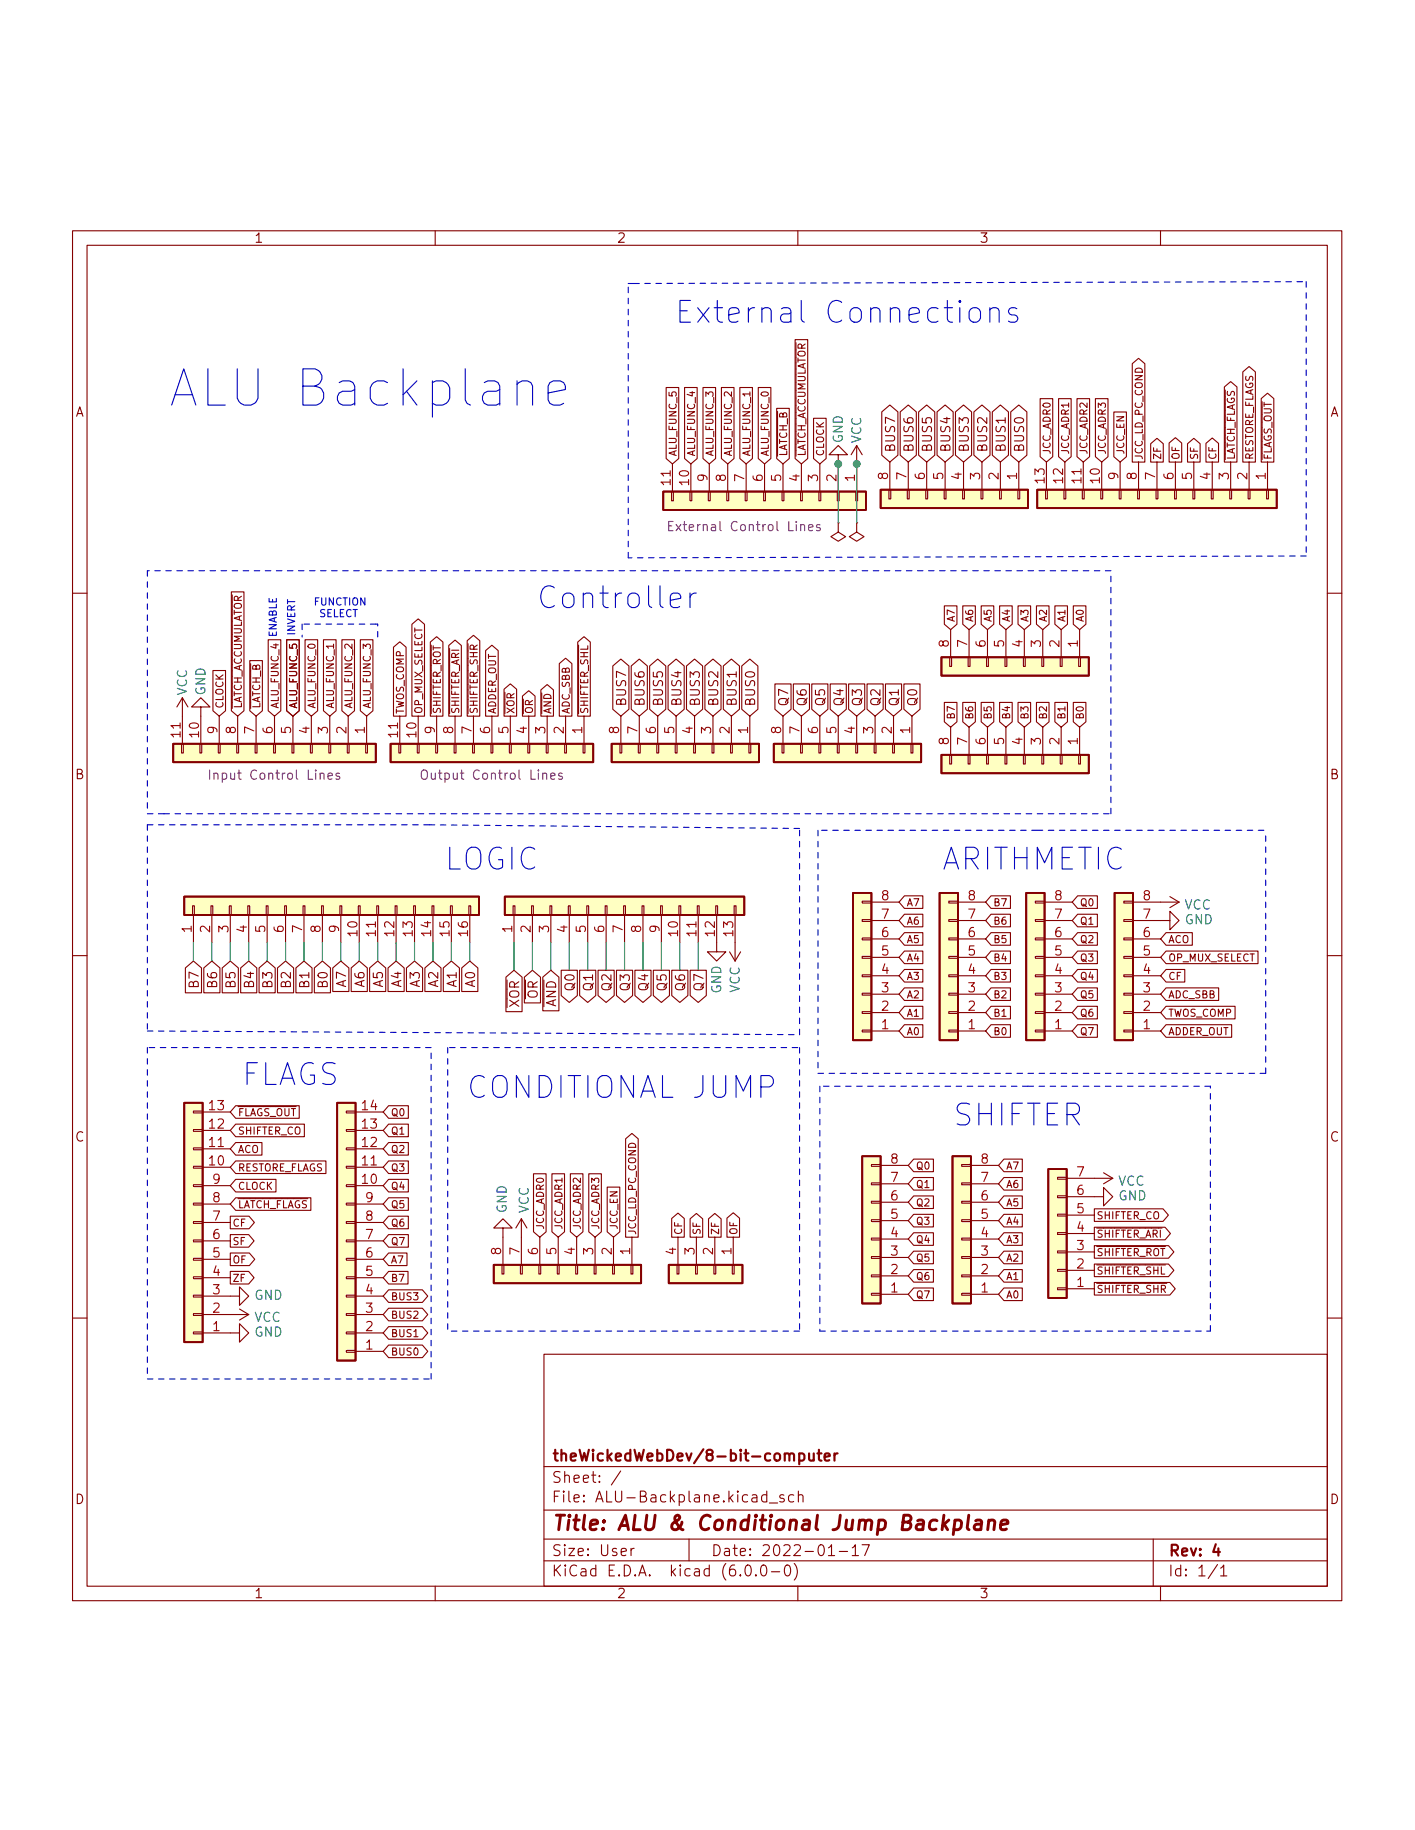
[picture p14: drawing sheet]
<svg xmlns="http://www.w3.org/2000/svg" width="216mm" height="279mm" viewBox="0 0 216 279" stroke-linecap="round" stroke-linejoin="round" font-family="sans-serif">
<defs><g id="words">
<text font-size="7.7" fill="#0000c2" x="25.6" y="62.1">ALU Backplane</text>
<g font-size="4.6" fill="#0000c2">
<text x="102.9" y="49.4">External Connections</text>
<text x="81.8" y="92.9">Controller</text>
<text x="67.7" y="132.8">LOGIC</text>
<text x="143.6" y="132.8">ARITHMETIC</text>
<text x="36.8" y="165.7">FLAGS</text>
<text x="71.1" y="167.7">CONDITIONAL JUMP</text>
<text x="145.3" y="171.9">SHIFTER</text>
</g>
<text font-size="3.1" fill="#840000" x="84.1" y="233.7">Title: ALU &amp; Conditional Jump Backplane</text>
<g font-size="2.3" fill="#840000">
<text x="84.1" y="226.4">Sheet: /</text>
<text x="84.1" y="223.1">theWickedWebDev/8-bit-computer</text>
<text x="84.1" y="229.4">File: ALU-Backplane.kicad_sch</text>
<text x="84.1" y="237.6">Size: User</text>
<text x="108.5" y="237.6">Date: 2022-01-17</text>
<text x="178.2" y="237.6">Rev: 4</text>
<text x="84.1" y="240.7">KiCad E.D.A. kicad (6.0.0-0)</text>
<text x="178.2" y="240.7">Id: 1/1</text>
</g>
<g font-size="2" fill="#840000">
<text x="38.7" y="37.1">1</text>
<text x="94.1" y="37.1">2</text>
<text x="149.4" y="37.1">3</text>
<text x="11.5" y="63.6">A</text>
<text x="202.9" y="63.6">A</text>
<text x="136.6" y="69.1" transform="rotate(-90 136.6 69.1)">BUS7</text>
<text x="139.4" y="69.1" transform="rotate(-90 139.4 69.1)">BUS6</text>
<text x="142.2" y="69.1" transform="rotate(-90 142.2 69.1)">BUS5</text>
<text x="145" y="69.1" transform="rotate(-90 145 69.1)">BUS4</text>
<text x="147.8" y="69.1" transform="rotate(-90 147.8 69.1)">BUS3</text>
<text x="150.6" y="69.1" transform="rotate(-90 150.6 69.1)">BUS2</text>
<text x="153.4" y="69.1" transform="rotate(-90 153.4 69.1)">BUS1</text>
<text x="156.3" y="69.1" transform="rotate(-90 156.3 69.1)">BUS0</text>
<text x="95.5" y="107.9" transform="rotate(-90 95.5 107.9)">BUS7</text>
<text x="98.3" y="107.9" transform="rotate(-90 98.3 107.9)">BUS6</text>
<text x="101.2" y="107.9" transform="rotate(-90 101.2 107.9)">BUS5</text>
<text x="104" y="107.9" transform="rotate(-90 104 107.9)">BUS4</text>
<text x="106.8" y="107.9" transform="rotate(-90 106.8 107.9)">BUS3</text>
<text x="109.6" y="107.9" transform="rotate(-90 109.6 107.9)">BUS2</text>
<text x="112.4" y="107.9" transform="rotate(-90 112.4 107.9)">BUS1</text>
<text x="115.2" y="107.9" transform="rotate(-90 115.2 107.9)">BUS0</text>
<text x="120.3" y="107.9" transform="rotate(-90 120.3 107.9)">Q7</text>
<text x="123.1" y="107.9" transform="rotate(-90 123.1 107.9)">Q6</text>
<text x="125.9" y="107.9" transform="rotate(-90 125.9 107.9)">Q5</text>
<text x="128.7" y="107.9" transform="rotate(-90 128.7 107.9)">Q4</text>
<text x="131.5" y="107.9" transform="rotate(-90 131.5 107.9)">Q3</text>
<text x="134.3" y="107.9" transform="rotate(-90 134.3 107.9)">Q2</text>
<text x="137.1" y="107.9" transform="rotate(-90 137.1 107.9)">Q1</text>
<text x="139.9" y="107.9" transform="rotate(-90 139.9 107.9)">Q0</text>
<text x="11.5" y="119">B</text>
<text x="202.9" y="119">B</text>
<text x="30.3" y="150.6" transform="rotate(-90 30.3 150.6)">B7</text>
<text x="33.1" y="150.6" transform="rotate(-90 33.1 150.6)">B6</text>
<text x="35.9" y="150.6" transform="rotate(-90 35.9 150.6)">B5</text>
<text x="38.8" y="150.6" transform="rotate(-90 38.8 150.6)">B4</text>
<text x="41.6" y="150.6" transform="rotate(-90 41.6 150.6)">B3</text>
<text x="44.4" y="150.6" transform="rotate(-90 44.4 150.6)">B2</text>
<text x="47.2" y="150.6" transform="rotate(-90 47.2 150.6)">B1</text>
<text x="50" y="150.6" transform="rotate(-90 50 150.6)">B0</text>
<text x="52.8" y="150.6" transform="rotate(-90 52.8 150.6)">A7</text>
<text x="55.6" y="150.6" transform="rotate(-90 55.6 150.6)">A6</text>
<text x="58.4" y="150.6" transform="rotate(-90 58.4 150.6)">A5</text>
<text x="61.2" y="150.6" transform="rotate(-90 61.2 150.6)">A4</text>
<text x="64.1" y="150.6" transform="rotate(-90 64.1 150.6)">A3</text>
<text x="66.9" y="150.6" transform="rotate(-90 66.9 150.6)">A2</text>
<text x="69.7" y="150.6" transform="rotate(-90 69.7 150.6)">A1</text>
<text x="72.5" y="150.6" transform="rotate(-90 72.5 150.6)">A0</text>
<text x="79.2" y="155.3" transform="rotate(-90 79.2 155.3)">~{XOR}</text>
<text x="82" y="154" transform="rotate(-90 82 154)">~{OR}</text>
<text x="84.9" y="155.3" transform="rotate(-90 84.9 155.3)">~{AND}</text>
<text x="87.7" y="151.1" transform="rotate(-90 87.7 151.1)">Q0</text>
<text x="90.5" y="151.1" transform="rotate(-90 90.5 151.1)">Q1</text>
<text x="93.3" y="151.1" transform="rotate(-90 93.3 151.1)">Q2</text>
<text x="96.1" y="151.1" transform="rotate(-90 96.1 151.1)">Q3</text>
<text x="98.9" y="151.1" transform="rotate(-90 98.9 151.1)">Q4</text>
<text x="101.7" y="151.1" transform="rotate(-90 101.7 151.1)">Q5</text>
<text x="104.5" y="151.1" transform="rotate(-90 104.5 151.1)">Q6</text>
<text x="107.3" y="151.1" transform="rotate(-90 107.3 151.1)">Q7</text>
<text x="11.5" y="174.3">C</text>
<text x="202.9" y="174.3">C</text>
<text x="11.5" y="229.6">D</text>
<text x="202.9" y="229.6">D</text>
<text x="38.7" y="244">1</text>
<text x="94.1" y="244">2</text>
<text x="149.4" y="244">3</text>
</g>
<g font-size="2" fill="#006464">
<text x="128.6" y="67.7" transform="rotate(-90 128.6 67.7)">GND</text>
<text x="131.4" y="67.7" transform="rotate(-90 131.4 67.7)">VCC</text>
<text x="28.5" y="106.2" transform="rotate(-90 28.5 106.2)">VCC</text>
<text x="31.3" y="106.2" transform="rotate(-90 31.3 106.2)">GND</text>
<text x="180.7" y="138.9">VCC</text>
<text x="180.7" y="141.1">GND</text>
<text x="110.1" y="151.7" transform="rotate(-90 110.1 151.7)">GND</text>
<text x="112.9" y="151.6" transform="rotate(-90 112.9 151.6)">VCC</text>
<text x="77.3" y="185.2" transform="rotate(-90 77.3 185.2)">GND</text>
<text x="80.7" y="185.3" transform="rotate(-90 80.7 185.3)">VCC</text>
<text x="170.6" y="181">VCC</text>
<text x="170.6" y="183.3">GND</text>
<text x="38.8" y="201.8">VCC</text>
<text x="38.8" y="198.5">GND</text>
<text x="38.8" y="204.1">GND</text>
</g>
<g font-size="2" fill="#a90000">
<text x="102.3" y="74" transform="rotate(-90 102.3 74)">11</text>
<text x="105.1" y="74" transform="rotate(-90 105.1 74)">10</text>
<text x="107.9" y="73.5" transform="rotate(-90 107.9 73.5)">9</text>
<text x="110.8" y="73.5" transform="rotate(-90 110.8 73.5)">8</text>
<text x="113.6" y="73.5" transform="rotate(-90 113.6 73.5)">7</text>
<text x="116.4" y="73.5" transform="rotate(-90 116.4 73.5)">6</text>
<text x="119.2" y="73.5" transform="rotate(-90 119.2 73.5)">5</text>
<text x="122" y="73.5" transform="rotate(-90 122 73.5)">4</text>
<text x="124.8" y="73.5" transform="rotate(-90 124.8 73.5)">3</text>
<text x="127.6" y="73.5" transform="rotate(-90 127.6 73.5)">2</text>
<text x="130.4" y="73.5" transform="rotate(-90 130.4 73.5)">1</text>
<text x="135.5" y="73.2" transform="rotate(-90 135.5 73.2)">8</text>
<text x="138.3" y="73.2" transform="rotate(-90 138.3 73.2)">7</text>
<text x="141.1" y="73.2" transform="rotate(-90 141.1 73.2)">6</text>
<text x="143.9" y="73.2" transform="rotate(-90 143.9 73.2)">5</text>
<text x="146.7" y="73.2" transform="rotate(-90 146.7 73.2)">4</text>
<text x="149.5" y="73.2" transform="rotate(-90 149.5 73.2)">3</text>
<text x="152.4" y="73.2" transform="rotate(-90 152.4 73.2)">2</text>
<text x="155.2" y="73.2" transform="rotate(-90 155.2 73.2)">1</text>
<text x="159.4" y="73.7" transform="rotate(-90 159.4 73.7)">13</text>
<text x="162.2" y="73.7" transform="rotate(-90 162.2 73.7)">12</text>
<text x="165" y="73.7" transform="rotate(-90 165 73.7)">11</text>
<text x="167.8" y="73.7" transform="rotate(-90 167.8 73.7)">10</text>
<text x="170.6" y="73.2" transform="rotate(-90 170.6 73.2)">9</text>
<text x="173.4" y="73.2" transform="rotate(-90 173.4 73.2)">8</text>
<text x="176.2" y="73.2" transform="rotate(-90 176.2 73.2)">7</text>
<text x="179.1" y="73.2" transform="rotate(-90 179.1 73.2)">6</text>
<text x="181.9" y="73.2" transform="rotate(-90 181.9 73.2)">5</text>
<text x="184.7" y="73.2" transform="rotate(-90 184.7 73.2)">4</text>
<text x="187.5" y="73.2" transform="rotate(-90 187.5 73.2)">3</text>
<text x="190.3" y="73.2" transform="rotate(-90 190.3 73.2)">2</text>
<text x="193.1" y="73.2" transform="rotate(-90 193.1 73.2)">1</text>
<text x="144.8" y="98.8" transform="rotate(-90 144.8 98.8)">8</text>
<text x="147.6" y="98.8" transform="rotate(-90 147.6 98.8)">7</text>
<text x="150.4" y="98.8" transform="rotate(-90 150.4 98.8)">6</text>
<text x="153.2" y="98.8" transform="rotate(-90 153.2 98.8)">5</text>
<text x="156" y="98.8" transform="rotate(-90 156 98.8)">4</text>
<text x="158.8" y="98.8" transform="rotate(-90 158.8 98.8)">3</text>
<text x="161.6" y="98.8" transform="rotate(-90 161.6 98.8)">2</text>
<text x="164.4" y="98.8" transform="rotate(-90 164.4 98.8)">1</text>
<text x="27.5" y="112.5" transform="rotate(-90 27.5 112.5)">11</text>
<text x="30.4" y="112.5" transform="rotate(-90 30.4 112.5)">10</text>
<text x="33.2" y="112" transform="rotate(-90 33.2 112)">9</text>
<text x="36" y="112" transform="rotate(-90 36 112)">8</text>
<text x="38.8" y="112" transform="rotate(-90 38.8 112)">7</text>
<text x="41.6" y="112" transform="rotate(-90 41.6 112)">6</text>
<text x="44.4" y="112" transform="rotate(-90 44.4 112)">5</text>
<text x="47.2" y="112" transform="rotate(-90 47.2 112)">4</text>
<text x="50" y="112" transform="rotate(-90 50 112)">3</text>
<text x="52.8" y="112" transform="rotate(-90 52.8 112)">2</text>
<text x="55.7" y="112" transform="rotate(-90 55.7 112)">1</text>
<text x="60.7" y="112.5" transform="rotate(-90 60.7 112.5)">11</text>
<text x="63.5" y="112.5" transform="rotate(-90 63.5 112.5)">10</text>
<text x="66.3" y="112" transform="rotate(-90 66.3 112)">9</text>
<text x="69.2" y="112" transform="rotate(-90 69.2 112)">8</text>
<text x="72" y="112" transform="rotate(-90 72 112)">7</text>
<text x="74.8" y="112" transform="rotate(-90 74.8 112)">6</text>
<text x="77.6" y="112" transform="rotate(-90 77.6 112)">5</text>
<text x="80.4" y="112" transform="rotate(-90 80.4 112)">4</text>
<text x="83.2" y="112" transform="rotate(-90 83.2 112)">3</text>
<text x="86" y="112" transform="rotate(-90 86 112)">2</text>
<text x="88.8" y="112" transform="rotate(-90 88.8 112)">1</text>
<text x="94.4" y="112" transform="rotate(-90 94.4 112)">8</text>
<text x="97.3" y="112" transform="rotate(-90 97.3 112)">7</text>
<text x="100.1" y="112" transform="rotate(-90 100.1 112)">6</text>
<text x="102.9" y="112" transform="rotate(-90 102.9 112)">5</text>
<text x="105.7" y="112" transform="rotate(-90 105.7 112)">4</text>
<text x="108.5" y="112" transform="rotate(-90 108.5 112)">3</text>
<text x="111.3" y="112" transform="rotate(-90 111.3 112)">2</text>
<text x="114.1" y="112" transform="rotate(-90 114.1 112)">1</text>
<text x="119.2" y="112" transform="rotate(-90 119.2 112)">8</text>
<text x="122" y="112" transform="rotate(-90 122 112)">7</text>
<text x="124.8" y="112" transform="rotate(-90 124.8 112)">6</text>
<text x="127.6" y="112" transform="rotate(-90 127.6 112)">5</text>
<text x="130.4" y="112" transform="rotate(-90 130.4 112)">4</text>
<text x="133.2" y="112" transform="rotate(-90 133.2 112)">3</text>
<text x="136.1" y="112" transform="rotate(-90 136.1 112)">2</text>
<text x="138.9" y="112" transform="rotate(-90 138.9 112)">1</text>
<text x="144.8" y="113.7" transform="rotate(-90 144.8 113.7)">8</text>
<text x="147.6" y="113.7" transform="rotate(-90 147.6 113.7)">7</text>
<text x="150.4" y="113.7" transform="rotate(-90 150.4 113.7)">6</text>
<text x="153.2" y="113.7" transform="rotate(-90 153.2 113.7)">5</text>
<text x="156" y="113.7" transform="rotate(-90 156 113.7)">4</text>
<text x="158.8" y="113.7" transform="rotate(-90 158.8 113.7)">3</text>
<text x="161.6" y="113.7" transform="rotate(-90 161.6 113.7)">2</text>
<text x="164.4" y="113.7" transform="rotate(-90 164.4 113.7)">1</text>
<text x="134.5" y="137.5">8</text>
<text x="147.7" y="137.5">8</text>
<text x="160.9" y="137.5">8</text>
<text x="174.4" y="137.5">8</text>
<text x="29.2" y="142.4" transform="rotate(-90 29.2 142.4)">1</text>
<text x="32" y="142.4" transform="rotate(-90 32 142.4)">2</text>
<text x="34.9" y="142.4" transform="rotate(-90 34.9 142.4)">3</text>
<text x="37.7" y="142.4" transform="rotate(-90 37.7 142.4)">4</text>
<text x="40.5" y="142.4" transform="rotate(-90 40.5 142.4)">5</text>
<text x="43.3" y="142.4" transform="rotate(-90 43.3 142.4)">6</text>
<text x="46.1" y="142.4" transform="rotate(-90 46.1 142.4)">7</text>
<text x="48.9" y="142.4" transform="rotate(-90 48.9 142.4)">8</text>
<text x="51.7" y="142.4" transform="rotate(-90 51.7 142.4)">9</text>
<text x="54.5" y="142.9" transform="rotate(-90 54.5 142.9)">10</text>
<text x="57.3" y="142.9" transform="rotate(-90 57.3 142.9)">11</text>
<text x="60.2" y="142.9" transform="rotate(-90 60.2 142.9)">12</text>
<text x="63" y="142.9" transform="rotate(-90 63 142.9)">13</text>
<text x="65.8" y="142.9" transform="rotate(-90 65.8 142.9)">14</text>
<text x="68.6" y="142.9" transform="rotate(-90 68.6 142.9)">15</text>
<text x="71.4" y="142.9" transform="rotate(-90 71.4 142.9)">16</text>
<text x="78.1" y="142.4" transform="rotate(-90 78.1 142.4)">1</text>
<text x="81" y="142.4" transform="rotate(-90 81 142.4)">2</text>
<text x="83.8" y="142.4" transform="rotate(-90 83.8 142.4)">3</text>
<text x="86.6" y="142.4" transform="rotate(-90 86.6 142.4)">4</text>
<text x="89.4" y="142.4" transform="rotate(-90 89.4 142.4)">5</text>
<text x="92.2" y="142.4" transform="rotate(-90 92.2 142.4)">6</text>
<text x="95" y="142.4" transform="rotate(-90 95 142.4)">7</text>
<text x="97.8" y="142.4" transform="rotate(-90 97.8 142.4)">8</text>
<text x="100.6" y="142.4" transform="rotate(-90 100.6 142.4)">9</text>
<text x="103.4" y="142.9" transform="rotate(-90 103.4 142.9)">10</text>
<text x="106.3" y="142.9" transform="rotate(-90 106.3 142.9)">11</text>
<text x="109.1" y="142.9" transform="rotate(-90 109.1 142.9)">12</text>
<text x="111.9" y="142.9" transform="rotate(-90 111.9 142.9)">13</text>
<text x="134.5" y="143.1">6</text>
<text x="134.5" y="140.3">7</text>
<text x="147.7" y="143.1">6</text>
<text x="147.7" y="140.3">7</text>
<text x="160.9" y="143.1">6</text>
<text x="160.9" y="140.3">7</text>
<text x="174.4" y="143.1">6</text>
<text x="174.4" y="140.3">7</text>
<text x="134.5" y="148.7">4</text>
<text x="134.5" y="145.9">5</text>
<text x="147.7" y="148.7">4</text>
<text x="147.7" y="145.9">5</text>
<text x="160.9" y="148.7">4</text>
<text x="160.9" y="145.9">5</text>
<text x="174.4" y="148.7">4</text>
<text x="174.4" y="145.9">5</text>
<text x="134.5" y="154.3">2</text>
<text x="134.5" y="151.5">3</text>
<text x="147.7" y="154.3">2</text>
<text x="147.7" y="151.5">3</text>
<text x="160.9" y="154.3">2</text>
<text x="160.9" y="151.5">3</text>
<text x="174.4" y="154.3">2</text>
<text x="174.4" y="151.5">3</text>
<text x="134.5" y="157.1">1</text>
<text x="147.7" y="157.1">1</text>
<text x="160.9" y="157.1">1</text>
<text x="174.4" y="157.1">1</text>
<text x="31.9" y="172.3">12</text>
<text x="31.9" y="169.5">13</text>
<text x="55.3" y="172.3">13</text>
<text x="55.3" y="169.5">14</text>
<text x="31.9" y="177.9">10</text>
<text x="31.9" y="175.1">11</text>
<text x="55.3" y="177.9">11</text>
<text x="55.3" y="175.1">12</text>
<text x="135.9" y="177.6">8</text>
<text x="149.7" y="177.6">8</text>
<text x="164.3" y="179.6">7</text>
<text x="32.5" y="183.6">8</text>
<text x="32.5" y="180.7">9</text>
<text x="55.3" y="180.7">10</text>
<text x="55.8" y="183.6">9</text>
<text x="135.9" y="183.3">6</text>
<text x="135.9" y="180.5">7</text>
<text x="149.7" y="183.3">6</text>
<text x="149.7" y="180.5">7</text>
<text x="164.3" y="185.2">5</text>
<text x="164.3" y="182.4">6</text>
<text x="32.5" y="192">5</text>
<text x="32.5" y="189.2">6</text>
<text x="32.5" y="186.4">7</text>
<text x="55.8" y="192">6</text>
<text x="55.8" y="189.2">7</text>
<text x="55.8" y="186.4">8</text>
<text x="76.5" y="191.5" transform="rotate(-90 76.5 191.5)">8</text>
<text x="79.3" y="191.5" transform="rotate(-90 79.3 191.5)">7</text>
<text x="82.1" y="191.5" transform="rotate(-90 82.1 191.5)">6</text>
<text x="84.9" y="191.5" transform="rotate(-90 84.9 191.5)">5</text>
<text x="87.7" y="191.5" transform="rotate(-90 87.7 191.5)">4</text>
<text x="90.5" y="191.5" transform="rotate(-90 90.5 191.5)">3</text>
<text x="93.3" y="191.5" transform="rotate(-90 93.3 191.5)">2</text>
<text x="96.1" y="191.5" transform="rotate(-90 96.1 191.5)">1</text>
<text x="103.2" y="191.5" transform="rotate(-90 103.2 191.5)">4</text>
<text x="106" y="191.5" transform="rotate(-90 106 191.5)">3</text>
<text x="108.8" y="191.5" transform="rotate(-90 108.8 191.5)">2</text>
<text x="111.6" y="191.5" transform="rotate(-90 111.6 191.5)">1</text>
<text x="135.9" y="191.7">3</text>
<text x="135.9" y="188.9">4</text>
<text x="135.9" y="186.1">5</text>
<text x="149.7" y="191.7">3</text>
<text x="149.7" y="188.9">4</text>
<text x="149.7" y="186.1">5</text>
<text x="164.3" y="190.9">3</text>
<text x="164.3" y="188.1">4</text>
<text x="32.5" y="197.6">3</text>
<text x="32.5" y="194.8">4</text>
<text x="55.8" y="197.6">4</text>
<text x="55.8" y="194.8">5</text>
<text x="135.9" y="197.3">1</text>
<text x="135.9" y="194.5">2</text>
<text x="149.7" y="197.3">1</text>
<text x="149.7" y="194.5">2</text>
<text x="164.3" y="196.5">1</text>
<text x="164.3" y="193.7">2</text>
<text x="32.5" y="203.2">1</text>
<text x="32.5" y="200.4">2</text>
<text x="55.8" y="203.2">2</text>
<text x="55.8" y="200.4">3</text>
<text x="55.8" y="206">1</text>
</g>
<g font-size="2" fill="#840084">
<text x="103.1" y="81.1">External Control Lines</text>
<text x="32.9" y="119">Input Control Lines</text>
<text x="65.3" y="119">Output Control Lines</text>
</g>
<g font-size="1.5" fill="#840000">
<text x="103.2" y="69.7" transform="rotate(-90 103.2 69.7)">ALU_FUNC_5</text>
<text x="106" y="69.7" transform="rotate(-90 106 69.7)">ALU_FUNC_4</text>
<text x="108.8" y="69.7" transform="rotate(-90 108.8 69.7)">ALU_FUNC_3</text>
<text x="111.7" y="69.7" transform="rotate(-90 111.7 69.7)">ALU_FUNC_2</text>
<text x="114.5" y="69.7" transform="rotate(-90 114.5 69.7)">ALU_FUNC_1</text>
<text x="117.3" y="69.7" transform="rotate(-90 117.3 69.7)">ALU_FUNC_0</text>
<text x="120.1" y="69.7" transform="rotate(-90 120.1 69.7)">~{LATCH_B}</text>
<text x="122.9" y="69.7" transform="rotate(-90 122.9 69.7)">~{LATCH_ACCUMULATOR}</text>
<text x="125.7" y="69.7" transform="rotate(-90 125.7 69.7)">CLOCK</text>
<text x="160.3" y="69.5" transform="rotate(-90 160.3 69.5)">JCC_ADR0</text>
<text x="163.1" y="69.5" transform="rotate(-90 163.1 69.5)">JCC_ADR1</text>
<text x="165.9" y="69.5" transform="rotate(-90 165.9 69.5)">JCC_ADR2</text>
<text x="168.7" y="69.5" transform="rotate(-90 168.7 69.5)">JCC_ADR3</text>
<text x="171.5" y="69.5" transform="rotate(-90 171.5 69.5)">JCC_EN</text>
<text x="174.3" y="70.3" transform="rotate(-90 174.3 70.3)">JCC_LD_PC_COND</text>
<text x="177.2" y="70.3" transform="rotate(-90 177.2 70.3)">ZF</text>
<text x="180" y="70.3" transform="rotate(-90 180 70.3)">OF</text>
<text x="182.8" y="70.3" transform="rotate(-90 182.8 70.3)">SF</text>
<text x="185.6" y="70.3" transform="rotate(-90 185.6 70.3)">CF</text>
<text x="188.4" y="70.3" transform="rotate(-90 188.4 70.3)">~{LATCH_FLAGS}</text>
<text x="191.2" y="70.3" transform="rotate(-90 191.2 70.3)">RESTORE_FLAGS</text>
<text x="194" y="70.3" transform="rotate(-90 194 70.3)">~{FLAGS_OUT}</text>
<text x="145.7" y="95" transform="rotate(-90 145.7 95)">A7</text>
<text x="148.5" y="95" transform="rotate(-90 148.5 95)">A6</text>
<text x="151.3" y="95" transform="rotate(-90 151.3 95)">A5</text>
<text x="154.1" y="95" transform="rotate(-90 154.1 95)">A4</text>
<text x="156.9" y="95" transform="rotate(-90 156.9 95)">A3</text>
<text x="159.7" y="95" transform="rotate(-90 159.7 95)">A2</text>
<text x="162.5" y="95" transform="rotate(-90 162.5 95)">A1</text>
<text x="165.4" y="95" transform="rotate(-90 165.4 95)">A0</text>
<text x="34.1" y="108.2" transform="rotate(-90 34.1 108.2)">CLOCK</text>
<text x="36.9" y="108.2" transform="rotate(-90 36.9 108.2)">~{LATCH_ACCUMULATOR}</text>
<text x="39.7" y="108.2" transform="rotate(-90 39.7 108.2)">~{LATCH_B}</text>
<text x="42.5" y="108.2" transform="rotate(-90 42.5 108.2)">ALU_FUNC_4</text>
<text x="45.3" y="108.2" transform="rotate(-90 45.3 108.2)">ALU_FUNC_5</text>
<text x="48.1" y="108.2" transform="rotate(-90 48.1 108.2)">ALU_FUNC_0</text>
<text x="50.9" y="108.2" transform="rotate(-90 50.9 108.2)">ALU_FUNC_1</text>
<text x="53.8" y="108.2" transform="rotate(-90 53.8 108.2)">ALU_FUNC_2</text>
<text x="56.6" y="108.2" transform="rotate(-90 56.6 108.2)">ALU_FUNC_3</text>
<text x="61.6" y="109.1" transform="rotate(-90 61.6 109.1)">TWOS_COMP</text>
<text x="64.4" y="109.1" transform="rotate(-90 64.4 109.1)">OP_MUX_SELECT</text>
<text x="67.2" y="109.1" transform="rotate(-90 67.2 109.1)">~{SHIFTER_ROT}</text>
<text x="70.1" y="109.1" transform="rotate(-90 70.1 109.1)">~{SHIFTER_ARI}</text>
<text x="72.9" y="109.1" transform="rotate(-90 72.9 109.1)">~{SHIFTER_SHR}</text>
<text x="75.7" y="109.1" transform="rotate(-90 75.7 109.1)">ADDER_OUT</text>
<text x="78.5" y="109.1" transform="rotate(-90 78.5 109.1)">~{XOR}</text>
<text x="81.3" y="109.1" transform="rotate(-90 81.3 109.1)">~{OR}</text>
<text x="84.1" y="109.1" transform="rotate(-90 84.1 109.1)">~{AND}</text>
<text x="86.9" y="109.1" transform="rotate(-90 86.9 109.1)">ADC_SBB</text>
<text x="89.7" y="109.1" transform="rotate(-90 89.7 109.1)">~{SHIFTER_SHL}</text>
<text x="145.7" y="109.9" transform="rotate(-90 145.7 109.9)">B7</text>
<text x="148.5" y="109.9" transform="rotate(-90 148.5 109.9)">B6</text>
<text x="151.3" y="109.9" transform="rotate(-90 151.3 109.9)">B5</text>
<text x="154.1" y="109.9" transform="rotate(-90 154.1 109.9)">B4</text>
<text x="156.9" y="109.9" transform="rotate(-90 156.9 109.9)">B3</text>
<text x="159.7" y="109.9" transform="rotate(-90 159.7 109.9)">B2</text>
<text x="162.5" y="109.9" transform="rotate(-90 162.5 109.9)">B1</text>
<text x="165.4" y="109.9" transform="rotate(-90 165.4 109.9)">B0</text>
<text x="138.3" y="144">A5</text>
<text x="138.3" y="141.2">A6</text>
<text x="138.3" y="138.4">A7</text>
<text x="151.5" y="138.4">B7</text>
<text x="151.5" y="144">B5</text>
<text x="151.5" y="141.2">B6</text>
<text x="164.7" y="138.4">Q0</text>
<text x="164.7" y="141.2">Q1</text>
<text x="164.7" y="144">Q2</text>
<text x="178.2" y="144">ACO</text>
<text x="138.3" y="149.6">A3</text>
<text x="138.3" y="146.8">A4</text>
<text x="151.5" y="149.6">B3</text>
<text x="151.5" y="146.8">B4</text>
<text x="164.7" y="146.8">Q3</text>
<text x="164.7" y="149.6">Q4</text>
<text x="178.2" y="146.8">OP_MUX_SELECT</text>
<text x="178.2" y="149.6">CF</text>
<text x="138.3" y="155.2">A1</text>
<text x="138.3" y="152.4">A2</text>
<text x="151.5" y="152.4">B2</text>
<text x="151.5" y="155.2">B1</text>
<text x="164.7" y="155.2">Q6</text>
<text x="164.7" y="152.4">Q5</text>
<text x="178.2" y="155.2">TWOS_COMP</text>
<text x="178.2" y="152.4">ADC_SBB</text>
<text x="138.3" y="158">A0</text>
<text x="151.5" y="158">B0</text>
<text x="164.7" y="158">Q7</text>
<text x="178.2" y="158">ADDER_OUT</text>
<text x="36.2" y="170.4">~{FLAGS_OUT}</text>
<text x="36.2" y="173.2">SHIFTER_CO</text>
<text x="59.6" y="170.4">Q0</text>
<text x="59.6" y="173.2">Q1</text>
<text x="36.2" y="178.8">RESTORE_FLAGS</text>
<text x="36.2" y="176">ACO</text>
<text x="59.6" y="176">Q2</text>
<text x="59.6" y="178.8">Q3</text>
<text x="139.7" y="178.6">Q0</text>
<text x="153.5" y="178.6">A7</text>
<text x="36.2" y="181.6">CLOCK</text>
<text x="36.2" y="184.5">~{LATCH_FLAGS}</text>
<text x="59.6" y="181.6">Q4</text>
<text x="59.6" y="184.5">Q5</text>
<text x="139.7" y="184.2">Q2</text>
<text x="139.7" y="181.4">Q1</text>
<text x="153.5" y="181.4">A6</text>
<text x="153.5" y="184.2">A5</text>
<text x="35.4" y="187.3">CF</text>
<text x="35.4" y="190.1">SF</text>
<text x="59.6" y="190.1">Q7</text>
<text x="59.6" y="187.3">Q6</text>
<text x="83" y="187.8" transform="rotate(-90 83 187.8)">JCC_ADR0</text>
<text x="85.8" y="187.8" transform="rotate(-90 85.8 187.8)">JCC_ADR1</text>
<text x="88.6" y="187.8" transform="rotate(-90 88.6 187.8)">JCC_ADR2</text>
<text x="91.4" y="187.8" transform="rotate(-90 91.4 187.8)">JCC_ADR3</text>
<text x="94.2" y="187.8" transform="rotate(-90 94.2 187.8)">JCC_EN</text>
<text x="97" y="188.6" transform="rotate(-90 97 188.6)">JCC_LD_PC_COND</text>
<text x="104.1" y="188.6" transform="rotate(-90 104.1 188.6)">CF</text>
<text x="106.9" y="188.6" transform="rotate(-90 106.9 188.6)">SF</text>
<text x="109.7" y="188.6" transform="rotate(-90 109.7 188.6)">ZF</text>
<text x="112.5" y="188.6" transform="rotate(-90 112.5 188.6)">OF</text>
<text x="139.7" y="189.8">Q4</text>
<text x="139.7" y="187">Q3</text>
<text x="153.5" y="187">A4</text>
<text x="153.5" y="189.8">A3</text>
<text x="167.2" y="189">~{SHIFTER_ARI}</text>
<text x="167.2" y="191.8">~{SHIFTER_ROT}</text>
<text x="167.2" y="186.1">SHIFTER_CO</text>
<text x="35.4" y="195.7">ZF</text>
<text x="35.4" y="192.9">OF</text>
<text x="59.6" y="192.9">A7</text>
<text x="59.6" y="195.7">B7</text>
<text x="139.7" y="192.6">Q5</text>
<text x="139.7" y="195.4">Q6</text>
<text x="153.5" y="195.4">A1</text>
<text x="153.5" y="192.6">A2</text>
<text x="167.2" y="194.6">~{SHIFTER_SHL}</text>
<text x="167.2" y="197.4">~{SHIFTER_SHR}</text>
<text x="59.6" y="201.3">BUS2</text>
<text x="59.6" y="198.5">BUS3</text>
<text x="139.7" y="198.2">Q7</text>
<text x="153.5" y="198.2">A0</text>
<text x="59.6" y="206.9">BUS0</text>
<text x="59.6" y="204.1">BUS1</text>
</g>
<g font-size="1.5" fill="#0000c2">
<text x="47.8" y="92.4">FUNCTION</text>
<text x="48.2" y="94.2">SELECT</text>
<text x="42.2" y="97.4" transform="rotate(-90 42.2 97.4)">ENABLE</text>
<text x="45" y="97" transform="rotate(-90 45 97)">INVERT</text>
</g>
</g></defs>
<g fill="none" stroke="#840000" stroke-width=".17">
<path d="M11.1 35.2h193.6v209.2h-193.6zM13.3 37.4h189.2v204.8h-189.2zM66.4 35.2v2.2M121.7 35.2v2.2M177.1 35.2v2.2M101.6 59.2h2v10.8l-1 .8-1-.8zM104.5 59.2h1.9v10.8l-1 .8-.9-.8zM107.3 59.2h1.9v10.8l-1 .8-.9-.8zM110.1 59.2h1.9v10.8l-1 .8-.9-.8zM112.9 59.2h1.9v10.8l-1 .8-.9-.8zM115.7 59.2h1.9v10.8l-.9 .8-1-.8zM121.3 51.9h1.9v18.1l-.9 .8-1-.8z"/>
<path d="M172.8 55.5l.9-.8 1 .8v15.1h-1.9zM186.8 59.1l1-.8 .9 .8v11.5h-1.9zM189.6 56.8l1-.8 .9 .8v13.8h-1.9zM102.5 75h.2v1.5h-.2zM102.6 70.8v4.2M105.3 75h.3v1.5h-.3zM105.4 70.8v4.2M108.1 75h.3v1.5h-.3zM108.2 70.8v4.2M110.9 75h.3v1.5h-.3zM111 70.8v4.2M113.7 75h.3v1.5h-.3z"/>
<path d="M113.8 70.8v4.2M116.5 75h.3v1.5h-.3zM116.7 70.8v4.2M118.5 62.3h1.9v7.7l-.9 .8-1-.8zM119.3 75h.3v1.5h-.3zM119.5 70.8v4.2M122.1 75h.3v1.5h-.3zM122.3 70.8v4.2M124.1 63.9h1.9v6.1l-.9 .8-1-.8zM124.9 75h.3v1.5h-.3zM125.1 70.8v4.2M127.8 75h.2v1.5h-.2z"/>
<path d="M127.9 69.4h1.4l-1.4-1.4-1.4 1.4h1.4v5.6M127.9 79.8v1.4l1.1 .7-1.1 .7-1.1-.7 1.1-.7M127.9 79.8h.1M130.6 75h.3v1.5h-.3zM130.7 79.8v1.4l1.1 .7-1.1 .7-1.1-.7 1.1-.7M130.7 79.8h.1M130.7 68l-.8 1.4M130.7 68v7M130.7 68l.9 1.4M134.5 62.9l1.3-1.1 1.2 1.1v6.6l-1.2 1.1-1.3-1.1zM135.6 74.8h.3v1.4h-.3zM135.8 70.6v4.2"/>
<path d="M137.4 62.9l1.2-1.1 1.2 1.1v6.6l-1.2 1.1-1.2-1.1zM138.4 74.8h.3v1.4h-.3zM138.6 70.6v4.2M140.2 62.9l1.2-1.1 1.2 1.1v6.6l-1.2 1.1-1.2-1.1zM141.3 74.8h.2v1.4h-.2zM141.4 70.6v4.2M143 62.9l1.2-1.1 1.2 1.1v6.6l-1.2 1.1-1.2-1.1zM144.1 74.8h.2v1.4h-.2zM144.2 70.6v4.2M145.8 62.9l1.2-1.1 1.2 1.1v6.6l-1.2 1.1-1.2-1.1zM146.9 74.8h.3v1.4h-.3zM147 70.6v4.2"/>
<path d="M148.6 62.9l1.2-1.1 1.3 1.1v6.6l-1.3 1.1-1.2-1.1zM149.7 74.8h.3v1.4h-.3zM149.8 70.6v4.2M151.4 62.9l1.2-1.1 1.3 1.1v6.6l-1.3 1.1-1.2-1.1zM152.5 74.8h.3v1.4h-.3zM152.6 70.6v4.2M154.2 62.9l1.2-1.1 1.3 1.1v6.6l-1.3 1.1-1.2-1.1zM155.3 74.8h.3v1.4h-.3zM155.4 70.6v4.2M158.7 60.9h1.9v8.8l-.9 .9-1-.9zM159.5 74.8h.3v1.4h-.3zM159.7 70.6v4.2"/>
<path d="M161.5 60.9h1.9v8.8l-.9 .9-1-.9zM162.3 74.8h.3v1.4h-.3zM162.5 70.6v4.2M164.3 60.9h1.9v8.8l-.9 .9-1-.9zM165.1 74.8h.3v1.4h-.3zM165.3 70.6v4.2M167.1 60.9h2v8.8l-1 .9-1-.9zM168 74.8h.2v1.4h-.2zM168.1 70.6v4.2M169.9 62.9h2v6.8l-1 .9-1-.9zM170.8 74.8h.2v1.4h-.2zM170.9 70.6v4.2"/>
<path d="M173.6 74.8h.3v1.4h-.3zM173.7 70.6v4.2M175.6 67.7l.9-.8 1 .8v2.9h-1.9zM176.4 74.8h.3v1.4h-.3zM176.5 70.6v4.2M178.4 67.6l.9-.8 1 .8v3h-1.9zM179.2 74.8h.3v1.4h-.3zM179.3 70.6v4.2M181.2 67.7l1-.8 .9 .8v2.9h-1.9zM182 74.8h.3v1.4h-.3zM182.2 70.6v4.2M184 67.7l1-.8 .9 .8v2.9h-1.9z"/>
<path d="M184.8 74.8h.3v1.4h-.3zM185 70.6v4.2M187.6 74.8h.3v1.4h-.3zM187.8 70.6v4.2M190.4 74.8h.3v1.4h-.3zM190.6 70.6v4.2M192.4 60.9l1-.9 1 .9v9.7h-2zM193.3 74.8h.2v1.4h-.2zM193.4 70.6v4.2M11.1 90.6h2.2M35.3 90.4h1.9v18.1l-.9 .8-1-.8zM40.9 97.7h1.9v10.8l-.9 .8-1-.8z"/>
<path d="M43.7 97.7h2v10.8l-1 .8-1-.8zM46.5 97.7h2v10.8l-1 .8-1-.8zM49.4 97.7h1.9v10.8l-1 .8-.9-.8zM52.2 97.7h1.9v10.8l-1 .8-.9-.8zM55 97.7h1.9v10.8l-1 .8-.9-.8zM60 98.8l1-.8 1 .8v10.5h-2zM62.8 95.3l1-.8 1 .8v14h-2zM65.7 98l.9-.8 1 .8v11.3h-1.9zM68.5 98.5l.9-.8 1 .8v10.8h-1.9zM71.3 97.8l.9-.8 1 .8v11.5h-1.9zM74.1 99.3l1-.8 .9 .8v10h-1.9zM88.1 98l1-.8 1 .8v11.3h-2z"/>
<path d="M144.1 92.5h1.9v2.8l-1 .8-.9-.8zM145 96.1v4.2M146.9 92.5h1.9v2.8l-.9 .8-1-.8zM147.9 96.1v4.2M149.7 92.5h1.9v2.8l-.9 .8-1-.8zM150.7 96.1v4.2M152.5 92.5h1.9v2.8l-.9 .8-1-.8zM153.5 96.1v4.2M155.3 92.5h2v2.8l-1 .8-1-.8zM156.3 96.1v4.2M158.1 92.5h2v2.8l-1 .8-1-.8zM159.1 96.1v4.2"/>
<path d="M161 92.5h1.9v2.8l-1 .8-.9-.8zM161.9 96.1v4.2M163.8 92.5h1.9v2.8l-1 .8-.9-.8zM164.7 96.1v4.2M202.5 90.6h2.2M27.7 113.6h.3v1.4h-.3zM27.8 106.5v7.1M27.8 106.5l.9 1.4M27.8 106.5l-.8 1.4M30.5 113.6h.3v1.4h-.3zM30.6 107.9h-1.4l1.4-1.4 1.4 1.4h-1.4v5.7M32.5 102.4h1.9v6.1l-.9 .8-1-.8z"/>
<path d="M33.3 113.6h.3v1.4h-.3zM33.5 109.3v4.3M36.1 113.6h.3v1.4h-.3zM36.3 109.3v4.3M38.1 100.9h1.9v7.6l-.9 .8-1-.8zM38.9 113.6h.3v1.4h-.3zM39.1 109.3v4.3M41.7 113.6h.3v1.4h-.3zM41.9 109.3v4.3M44.6 113.6h.2v1.4h-.2zM44.7 109.3v4.3M47.4 113.6h.2v1.4h-.2z"/>
<path d="M47.5 109.3v4.3M50.2 113.6h.3v1.4h-.3zM50.3 109.3v4.3M53 113.6h.3v1.4h-.3zM53.1 109.3v4.3M55.8 113.6h.3v1.4h-.3zM55.9 109.3v4.3M60.9 113.6h.2v1.4h-.2zM61 109.3v4.3M63.7 113.6h.3v1.4h-.3zM63.8 109.3v4.3M66.5 113.6h.3v1.4h-.3z"/>
<path d="M66.6 109.3v4.3M69.3 113.6h.3v1.4h-.3zM69.4 109.3v4.3M72.1 113.6h.3v1.4h-.3zM72.2 109.3v4.3M74.9 113.6h.3v1.4h-.3zM75.1 109.3v4.3M76.9 105.2l1-.8 .9 .8v4.1h-1.9zM77.7 113.6h.3v1.4h-.3zM77.9 109.3v4.3M79.7 106.3l1-.8 .9 .8v3h-1.9zM80.5 113.6h.3v1.4h-.3z"/>
<path d="M80.7 109.3v4.3M82.5 105.3l1-.8 .9 .8v4h-1.9zM83.3 113.6h.3v1.4h-.3zM83.5 109.3v4.3M85.3 101.3l1-.8 1 .8v8h-2zM86.2 113.6h.2v1.4h-.2zM86.3 109.3v4.3M89 113.6h.2v1.4h-.2zM89.1 109.3v4.3M93.5 101.7l1.2-1.1 1.3 1.1v6.6l-1.3 1-1.2-1zM94.6 113.6h.3v1.4h-.3zM94.7 109.3v4.3"/>
<path d="M96.3 101.7l1.2-1.1 1.3 1.1v6.6l-1.3 1-1.2-1zM97.4 113.6h.3v1.4h-.3zM97.5 109.3v4.3M99.1 101.7l1.3-1.1 1.2 1.1v6.6l-1.2 1-1.3-1zM100.2 113.6h.3v1.4h-.3zM100.4 109.3v4.3M101.9 101.7l1.3-1.1 1.2 1.1v6.6l-1.2 1-1.3-1zM103 113.6h.3v1.4h-.3zM103.2 109.3v4.3M104.7 101.7l1.3-1.1 1.2 1.1v6.6l-1.2 1-1.3-1zM105.8 113.6h.3v1.4h-.3zM106 109.3v4.3"/>
<path d="M107.6 101.7l1.2-1.1 1.2 1.1v6.6l-1.2 1-1.2-1zM108.6 113.6h.3v1.4h-.3zM108.8 109.3v4.3M110.4 101.7l1.2-1.1 1.2 1.1v6.6l-1.2 1-1.2-1zM111.5 113.6h.2v1.4h-.2zM111.6 109.3v4.3M113.2 101.7l1.2-1.1 1.2 1.1v6.6l-1.2 1-1.2-1zM114.3 113.6h.2v1.4h-.2zM114.4 109.3v4.3M118.2 104.4h2.5v3.9l-1.2 1-1.3-1zM119.3 113.6h.3v1.4h-.3zM119.5 109.3v4.3"/>
<path d="M121 104.4h2.5v3.9l-1.2 1-1.3-1zM122.1 113.6h.3v1.4h-.3zM122.3 109.3v4.3M123.9 104.4h2.4v3.9l-1.2 1-1.2-1zM124.9 113.6h.3v1.4h-.3zM125.1 109.3v4.3M126.7 104.4h2.4v3.9l-1.2 1-1.2-1zM127.8 113.6h.2v1.4h-.2zM127.9 109.3v4.3M129.5 104.4h2.4v3.9l-1.2 1-1.2-1zM130.6 113.6h.3v1.4h-.3zM130.7 109.3v4.3"/>
<path d="M132.3 104.4h2.5v3.9l-1.3 1-1.2-1zM133.4 113.6h.3v1.4h-.3zM133.5 109.3v4.3M135.1 104.4h2.5v3.9l-1.3 1-1.2-1zM136.2 113.6h.3v1.4h-.3zM136.3 109.3v4.3M137.9 104.4h2.5v3.9l-1.3 1-1.2-1zM139 113.6h.3v1.4h-.3zM139.1 109.3v4.3M144.1 107.2h1.9v3l-1 .8-.9-.8zM144.9 100.3h.3v1.5h-.3zM144.9 115.2h.3v1.5h-.3z"/>
<path d="M145 111v4.2M146.9 107.2h1.9v3l-.9 .8-1-.8zM147.7 100.3h.3v1.5h-.3zM147.7 115.2h.3v1.5h-.3zM147.9 111v4.2M149.7 107.2h1.9v3l-.9 .8-1-.8zM150.5 100.3h.3v1.5h-.3zM150.5 115.2h.3v1.5h-.3zM150.7 111v4.2M152.5 107.2h1.9v3l-.9 .8-1-.8zM153.3 100.3h.3v1.5h-.3zM153.3 115.2h.3v1.5h-.3z"/>
<path d="M153.5 111v4.2M155.3 107.2h2v3l-1 .8-1-.8zM156.2 100.3h.2v1.5h-.2zM156.2 115.2h.2v1.5h-.2zM156.3 111v4.2M158.1 107.2h2v3l-1 .8-1-.8zM159 100.3h.2v1.5h-.2zM159 115.2h.2v1.5h-.2zM159.1 111v4.2M161 107.2h1.9v3l-1 .8-.9-.8zM161.8 100.3h.3v1.5h-.3zM161.8 115.2h.3v1.5h-.3z"/>
<path d="M161.9 111v4.2M163.8 107.2h1.9v3l-1 .8-.9-.8zM164.6 100.3h.3v1.5h-.3zM164.6 115.2h.3v1.5h-.3zM164.7 111v4.2M29.4 138.3h.3v1.4h-.3zM29.5 139.7v4.2M32.2 138.3h.3v1.4h-.3zM32.3 139.7v4.2M35 138.3h.3v1.4h-.3zM35.1 139.7v4.2M37.8 138.3h.3v1.4h-.3z"/>
<path d="M37.9 139.7v4.2M40.6 138.3h.3v1.4h-.3zM40.8 139.7v4.2M43.4 138.3h.3v1.4h-.3zM43.6 139.7v4.2M46.2 138.3h.3v1.4h-.3zM46.4 139.7v4.2M49.1 138.3h.2v1.4h-.2zM49.2 139.7v4.2M51.9 138.3h.2v1.4h-.2zM52 139.7v4.2M54.7 138.3h.3v1.4h-.3z"/>
<path d="M54.8 139.7v4.2M57.5 138.3h.3v1.4h-.3zM57.6 139.7v4.2M60.3 138.3h.3v1.4h-.3zM60.4 139.7v4.2M63.1 138.3h.3v1.4h-.3zM63.2 139.7v4.2M65.9 138.3h.3v1.4h-.3zM66.1 139.7v4.2M68.7 138.3h.3v1.4h-.3zM68.9 139.7v4.2M71.5 138.3h.3v1.4h-.3z"/>
<path d="M71.7 139.7v4.2M78.3 138.3h.3v1.4h-.3zM78.4 139.7v4.2M81.1 138.3h.3v1.4h-.3zM81.2 139.7v4.2M83.9 138.3h.3v1.4h-.3zM84 139.7v4.2M86.7 138.3h.3v1.4h-.3zM86.9 139.7v4.2M89.5 138.3h.3v1.4h-.3zM89.7 139.7v4.2M92.3 138.3h.3v1.4h-.3z"/>
<path d="M92.5 139.7v4.2M95.2 138.3h.2v1.4h-.2zM95.3 139.7v4.2M98 138.3h.2v1.4h-.2zM98.1 139.7v4.2M100.8 138.3h.3v1.4h-.3zM100.9 139.7v4.2M103.6 138.3h.3v1.4h-.3zM103.7 139.7v4.2M106.4 138.3h.3v1.4h-.3zM106.5 139.7v4.2M109.2 138.3h.3v1.4h-.3z"/>
<path d="M109.3 139.7v5.6h1.5l-1.5 1.4-1.4-1.4h1.4M112 138.3h.3v1.4h-.3zM112.2 139.7v7M131.6 137.6h1.4v.3h-1.4zM133 137.7h4.2M138 139.6h2.8v1.9h-2.8l-.8-1zM138 136.8h2.8v1.9h-2.8l-.8-1zM144.8 137.6h1.4v.3h-1.4zM146.2 137.7h4.2M151.2 136.8h3v1.9h-3l-.8-1zM151.2 139.6h3v1.9h-3l-.8-1zM158 137.6h1.4v.3h-1.4z"/>
<path d="M159.4 137.7h4.2M164.4 136.8h3v1.9h-3l-.8-1zM164.4 139.6h3v1.9h-3l-.8-1zM171.5 137.6h1.4v.3h-1.4zM172.9 137.7h7M178.5 136.9l1.4 .8M179.9 137.7l-1.4 .9M11.1 145.9h2.2M28.3 147.8l1.2-1.1 1.2 1.1v3.8h-2.4zM31.1 147.8l1.2-1.1 1.3 1.1v3.8h-2.5zM33.9 147.8l1.2-1.1 1.3 1.1v3.8h-2.5zM36.7 147.8l1.2-1.1 1.3 1.1v3.8h-2.5z"/>
<path d="M39.5 147.8l1.3-1.1 1.2 1.1v3.8h-2.5zM42.3 147.8l1.3-1.1 1.2 1.1v3.8h-2.5zM45.2 147.8l1.2-1.1 1.2 1.1v3.8h-2.4zM48 147.8l1.2-1.1 1.2 1.1v3.8h-2.4zM50.8 147.8l1.2-1.1 1.2 1.1v3.6h-2.4zM53.6 147.8l1.2-1.1 1.2 1.1v3.6h-2.4zM56.4 147.8l1.2-1.1 1.3 1.1v3.6h-2.5zM59.2 147.8l1.2-1.1 1.3 1.1v3.6h-2.5zM62 147.8l1.2-1.1 1.3 1.1v3.6h-2.5zM64.8 147.8l1.3-1.1 1.2 1.1v3.6h-2.5zM67.6 147.8l1.3-1.1 1.2 1.1v3.6h-2.5zM70.5 147.8l1.2-1.1 1.2 1.1v3.6h-2.4z"/>
<path d="M77.2 149.2l1.2-1.1 1.3 1.1v5.3h-2.5zM80 149.2l1.2-1.1 1.3 1.1v3.9h-2.5zM82.8 149.2l1.2-1.1 1.3 1.1v5.1h-2.5zM85.6 148.1h2.5v3.9l-1.2 1.1-1.3-1.1zM88.4 148.1h2.5v3.9l-1.2 1.1-1.3-1.1zM91.3 148.1h2.4v3.9l-1.2 1.1-1.2-1.1zM94.1 148.1h2.4v3.9l-1.2 1.1-1.2-1.1zM96.9 148.1h2.4v3.9l-1.2 1.1-1.2-1.1zM99.7 148.1h2.4v3.9l-1.2 1.1-1.2-1.1zM102.5 148.1h2.5v3.9l-1.3 1.1-1.2-1.1zM105.3 148.1h2.5v3.9l-1.3 1.1-1.2-1.1zM111.3 145.3l.9 1.4"/>
<path d="M113 145.3l-.8 1.4M131.6 140.4h1.4v.3h-1.4zM131.6 143.2h1.4v.3h-1.4zM131.6 146h1.4v.3h-1.4zM131.6 148.8h1.4v.3h-1.4zM131.6 151.6h1.4v.3h-1.4zM131.6 154.5h1.4v.2h-1.4zM131.6 157.3h1.4v.3h-1.4zM133 157.4h4.2M133 154.6h4.2M133 151.8h4.2M133 149h4.2"/>
<path d="M133 146.2h4.2M133 143.4h4.2M133 140.5h4.2M138 153.6h2.8v2h-2.8l-.8-1zM138 156.5h2.8v1.9h-2.8l-.8-1zM138 142.4h2.8v1.9h-2.8l-.8-.9zM138 148h2.8v1.9h-2.8l-.8-.9zM138 145.2h2.8v1.9h-2.8l-.8-.9zM138 150.8h2.8v1.9h-2.8l-.8-.9zM144.8 140.4h1.4v.3h-1.4zM144.8 143.2h1.4v.3h-1.4zM144.8 146h1.4v.3h-1.4z"/>
<path d="M144.8 148.8h1.4v.3h-1.4zM144.8 151.6h1.4v.3h-1.4zM144.8 154.5h1.4v.2h-1.4zM144.8 157.3h1.4v.3h-1.4zM146.2 157.4h4.2M146.2 154.6h4.2M146.2 151.8h4.2M146.2 149h4.2M146.2 146.2h4.2M146.2 143.4h4.2M146.2 140.5h4.2M151.2 156.5h3v1.9h-3l-.8-1z"/>
<path d="M151.2 142.4h3v1.9h-3l-.8-.9zM151.2 150.8h3v1.9h-3l-.8-.9zM151.2 153.6h3v2h-3l-.8-1zM151.2 148h3v1.9h-3l-.8-.9zM151.2 145.2h3v1.9h-3l-.8-.9zM158 140.4h1.4v.3h-1.4zM158 143.2h1.4v.3h-1.4zM158 146h1.4v.3h-1.4zM158 148.8h1.4v.3h-1.4zM158 151.6h1.4v.3h-1.4zM158 154.5h1.4v.2h-1.4zM158 157.3h1.4v.3h-1.4z"/>
<path d="M159.4 157.4h4.2M159.4 154.6h4.2M159.4 151.8h4.2M159.4 149h4.2M159.4 146.2h4.2M159.4 143.4h4.2M159.4 140.5h4.2M164.4 145.2h3v1.9h-3l-.8-.9zM164.4 153.6h3v2h-3l-.8-1zM164.4 156.5h3v1.9h-3l-.8-1zM164.4 150.8h3v1.9h-3l-.8-.9zM164.4 142.4h3v1.9h-3l-.8-.9z"/>
<path d="M164.4 148h3v1.9h-3l-.8-.9zM171.5 140.4h1.4v.3h-1.4zM171.5 143.2h1.4v.3h-1.4zM171.5 146h1.4v.3h-1.4zM171.5 148.8h1.4v.3h-1.4zM171.5 151.6h1.4v.3h-1.4zM171.5 154.5h1.4v.2h-1.4zM171.5 157.3h1.4v.3h-1.4zM172.9 140.5h5.6v-1.4l1.4 1.4-1.4 1.5v-1.5M172.9 157.4h4.2M172.9 154.6h4.2M172.9 151.8h4.2"/>
<path d="M172.9 149h4.2M172.9 146.2h4.2M172.9 143.4h4.2M177.9 153.6h10.5v2h-10.5l-.8-1zM177.9 142.4h4v1.9h-4l-.8-.9zM177.9 145.2h14v1.9h-14l-.8-.9zM177.9 156.5h10v1.9h-10l-.8-1zM177.9 150.8h8v1.9h-8l-.8-.9zM177.9 148h2.9v1.9h-2.9l-.8-.9zM202.5 145.9h2.2M29.5 169.6h1.4v.3h-1.4zM29.5 172.4h1.4v.3h-1.4z"/>
<path d="M29.5 175.3h1.4v.2h-1.4zM29.5 178.1h1.4v.3h-1.4zM30.9 178.2h4.2M30.9 175.4h4.2M30.9 172.6h4.2M30.9 169.8h4.2M36 168.8h9.7v1.9h-9.7l-.9-.9zM36 171.6h10.4v1.9h-10.4l-.9-.9zM36 177.3h13.7v1.9h-13.7l-.9-1zM36 174.4h4v2h-4l-.9-1zM52.8 169.6h1.5v.3h-1.5zM52.8 172.4h1.5v.3h-1.5z"/>
<path d="M52.8 175.3h1.5v.2h-1.5zM52.8 178.1h1.5v.3h-1.5zM54.3 178.2h4.2M54.3 175.4h4.2M54.3 172.6h4.2M54.3 169.8h4.2M59.3 168.8h3v1.9h-3l-.8-.9zM59.3 174.4h3v2h-3l-.8-1zM59.3 171.6h3v1.9h-3l-.8-.9zM59.3 177.3h3v1.9h-3l-.8-1zM81.4 179.2h1.9v8.9l-.9 .8-1-.8zM84.2 179.2h1.9v8.9l-.9 .8-1-.8z"/>
<path d="M87 179.2h1.9v8.9l-.9 .8-1-.8zM89.8 179.2h2v8.9l-1 .8-1-.8zM95.5 173.9l.9-.9 1 .9v15h-1.9zM133 177.8h1.4v.3h-1.4zM134.4 177.9h4.2M139.4 179.8h3v1.9h-3l-.8-1zM139.4 177h3v1.9h-3l-.8-1zM146.7 177.8h1.4v.3h-1.4zM148.1 177.9h4.3M153.2 177h2.8v1.9h-2.8l-.8-1zM153.2 179.8h2.8v1.9h-2.8l-.8-1zM161.4 179.8h1.4v.2h-1.4z"/>
<path d="M162.8 179.9h7M168.4 179.1l1.4 .8M169.8 179.9l-1.4 .8M29.5 180.9h1.4v.3h-1.4zM29.5 183.7h1.4v.3h-1.4zM29.5 186.5h1.4v.3h-1.4zM29.5 189.3h1.4v.3h-1.4zM29.5 192.1h1.4v.3h-1.4zM29.5 194.9h1.4v.3h-1.4zM29.5 197.7h1.4v.3h-1.4zM30.9 197.9h5.6v-1.4l1.4 1.4-1.4 1.4v-1.4M30.9 181h4.2"/>
<path d="M30.9 195.1h4.2M30.9 192.3h4.2M30.9 189.5h4.2M30.9 186.6h4.2M30.9 183.8h4.2M35.1 185.7h2.9l.8 .9-.8 1h-2.9zM35.1 188.5h2.8l.9 1-.9 .9h-2.8zM35.1 194.1h2.8l.9 1-.9 .9h-2.8zM35.1 191.3h2.9l.9 1-.9 .9h-2.9zM36 180.1h6.1v1.9h-6.1l-.9-1zM36 182.9h11.4v1.9h-11.4l-.9-1zM36.5 199.9l1.4 .8"/>
<path d="M52.8 180.9h1.5v.3h-1.5zM52.8 183.7h1.5v.3h-1.5zM52.8 186.5h1.5v.3h-1.5zM52.8 189.3h1.5v.3h-1.5zM52.8 192.1h1.5v.3h-1.5zM52.8 194.9h1.5v.3h-1.5zM52.8 197.7h1.5v.3h-1.5zM54.3 181h4.2M54.3 197.9h4.2M54.3 195.1h4.2M54.3 192.3h4.2M54.3 189.5h4.2"/>
<path d="M54.3 186.6h4.2M54.3 183.8h4.2M59.3 180.1h3v1.9h-3l-.8-1zM59.3 191.3h2.8v1.9h-2.8l-.8-.9zM59.3 199.7h5.1l.9 1-.9 1h-5.1l-.8-1zM59.3 194.1h3v1.9h-3l-.8-.9zM59.3 196.9h5.1l.9 1-.9 .9h-5.1l-.8-.9zM59.3 188.5h3v1.9h-3l-.8-.9zM59.3 185.7h3v1.9h-3l-.8-1zM59.3 182.9h3v1.9h-3l-.8-1zM76.6 193.1h.3v1.4h-.3zM76.7 187.5h1.4l-1.4-1.4-1.4 1.4h1.4v5.6"/>
<path d="M79.4 193.1h.3v1.4h-.3zM79.6 186.1v7M79.6 186.1l-.9 1.4M79.6 186.1l.8 1.4M82.2 193.1h.3v1.4h-.3zM82.4 188.9v4.2M85 193.1h.3v1.4h-.3zM85.2 188.9v4.2M87.8 193.1h.3v1.4h-.3zM88 188.9v4.2M90.7 193.1h.2v1.4h-.2zM90.8 188.9v4.2"/>
<path d="M92.6 181.2h2v6.9l-1 .8-1-.8zM93.5 193.1h.2v1.4h-.2zM93.6 188.9v4.2M96.3 193.1h.3v1.4h-.3zM96.4 188.9v4.2M102.5 186l.9-.8 1 .8v2.9h-1.9zM103.3 193.1h.3v1.4h-.3zM103.4 188.9v4.2M105.3 186.1l1-.8 .9 .8v2.8h-1.9zM106.1 193.1h.3v1.4h-.3zM106.3 188.9v4.2M108.1 186.1l1-.8 .9 .8v2.8h-1.9z"/>
<path d="M108.9 193.1h.3v1.4h-.3zM109.1 188.9v4.2M110.9 186l1-.8 .9 .8v2.9h-1.9zM111.7 193.1h.3v1.4h-.3zM111.9 188.9v4.2M133 180.6h1.4v.3h-1.4zM133 183.4h1.4v.3h-1.4zM133 186.2h1.4v.3h-1.4zM133 189h1.4v.3h-1.4zM133 191.8h1.4v.3h-1.4zM133 194.7h1.4v.2h-1.4zM133 197.5h1.4v.2h-1.4z"/>
<path d="M134.4 197.6h4.2M134.4 194.8h4.2M134.4 192h4.2M134.4 189.2h4.2M134.4 186.4h4.2M134.4 183.6h4.2M134.4 180.7h4.2M139.4 191h3v1.9h-3l-.8-.9zM139.4 188.2h3v1.9h-3l-.8-.9zM139.4 196.6h3v2h-3l-.8-1zM139.4 182.6h3v1.9h-3l-.8-.9zM139.4 193.8h3v2h-3l-.8-1z"/>
<path d="M139.4 185.4h3v1.9h-3l-.8-.9zM146.7 180.6h1.4v.3h-1.4zM146.7 183.4h1.4v.3h-1.4zM146.7 186.2h1.4v.3h-1.4zM146.7 189h1.4v.3h-1.4zM146.7 191.8h1.4v.3h-1.4zM146.7 194.7h1.4v.2h-1.4zM146.7 197.5h1.4v.2h-1.4zM148.1 197.6h4.3M148.1 194.8h4.3M148.1 192h4.3M148.1 189.2h4.3"/>
<path d="M148.1 186.4h4.3M148.1 183.6h4.3M148.1 180.7h4.3M153.2 185.4h2.8v1.9h-2.8l-.8-.9zM153.2 193.8h2.8v2h-2.8l-.8-1zM153.2 191h2.8v1.9h-2.8l-.8-.9zM153.2 182.6h2.8v1.9h-2.8l-.8-.9zM153.2 188.2h2.8v1.9h-2.8l-.8-.9zM153.2 196.6h2.8v2h-2.8l-.8-1zM161.4 182.6h1.4v.3h-1.4zM161.4 185.4h1.4v.3h-1.4zM161.4 188.2h1.4v.3h-1.4z"/>
<path d="M161.4 191h1.4v.3h-1.4zM161.4 193.8h1.4v.3h-1.4zM161.4 196.6h1.4v.3h-1.4zM162.8 182.7h5.6v-1.4l1.4 1.4-1.4 1.4v-1.4M162.8 196.8h4.2M162.8 194h4.2M162.8 191.1h4.2M162.8 188.3h4.2M162.8 185.5h4.2M167 187.4h10.8l.8 .9-.8 1h-10.8zM167 193h11.3l.8 1-.8 .9h-11.3zM167 190.2h11.3l.8 .9-.8 1h-11.3z"/>
<path d="M167 195.8h11.5l.8 1-.8 .9h-11.5zM167 184.6h10.5l.8 .9-.8 1h-10.5zM11.1 201.2h2.2M29.5 200.6h1.4v.2h-1.4zM29.5 203.4h1.4v.3h-1.4zM30.9 203.5h5.6v-1.4l1.4 1.4-1.4 1.4v-1.4M30.9 200.7h7M37.9 200.7l-1.4 .8M52.8 200.6h1.5v.2h-1.5zM52.8 203.4h1.5v.3h-1.5zM52.8 206.2h1.5v.3h-1.5zM54.3 206.3h4.2"/>
<path d="M54.3 203.5h4.2M54.3 200.7h4.2M59.3 205.4h5.1l.9 .9-.9 1h-5.1l-.8-1zM59.3 202.6h5.1l.9 .9-.9 1h-5.1l-.8-1zM83 206.8h119.5v35.4h-119.5zM202.5 201.2h2.2M83 238.3h119.5M83 235h119.5M83 230.6h119.5M83 223.9h119.5M94.7 224.6l-1.4 2.1M94.8 237l.8-.2-.1-.3-.5-.1-.2 .2 .1 .8 .1 .1 .5-.1"/>
<path d="M96.3 236.4v1.1M96.8 236.4l-.4 .1-.1 .2M105.1 235v3.3M113.9 239a.39 .39 0 0 1 .6 .3 .86 .86 0 0 1-.4 1.3 1.1 1.1 0 0 1-.2-1.6zM116.3 239a.39 .39 0 0 1 .6 .3 .86 .86 0 0 1-.5 1.3 1.1 1.1 0 0 1-.1-1.6zM117 228.3l-.5-.1-.3 .3v.5l.2 .2 .1 .1 .5-.1M117 227.7v1.6M117.4 229.5h1.3M117.7 240h1.3M119.6 228.3l-.4-.1-.2 .2v.3l.6 .1 .1 .2-.1 .2-.2 .1-.4-.1M119.9 239a.39 .39 0 0 1 .7 .3 .86 .86 0 0 1-.5 1.3 1.1 1.1 0 0 1-.2-1.6zM121.1 228.3l-.5-.1-.3 .3v.5l.2 .2 .1 .1 .5-.1"/>
<path d="M121.2 238.7a1.9 1.9 0 0 1 0 2.5M121.8 228.4a.41 .41 0 0 1 .7 0v.9M121.8 227.7v1.6M126.4 237.5h.9M128.1 236.9h1.2M130 236.3l.5-.5v1.7M130 237.5h1M131.5 235.8h1.1l-.7 1.7M176 235v7.2M185.8 238.9l-1.5 2.1M186.2 239.4l.5-.5v1.7M66.4 242.2v2.2"/>
<path d="M115.3 240.4l.1 .1-.1 .1v-.1v-.1v.2M121.7 242.2v2.2M177.1 242.2v2.2M186.2 240.6h1"/>
</g>
<path d="M121.9 222l.5-.1 .3 .3v.5l-.1 .2-.2 .1-.5-.1M123.4 221.9l.1 1a.45 .45 0 0 0 .7 0M124.2 221.9v1.1M124.7 221.9h.6M125 221.3v1.5v.1l.3 .1M125.8 222.5l.8-.2-.1-.3-.4-.1-.3 .2 .1 .8 .2 .1 .4-.1M127.3 221.9v1.1M127.8 221.9l-.3 .1-.2 .2M185.5 235.8l-.4 1.2h1M185.9 236.4v1.1" fill="none" stroke="#840000" stroke-width=".33"/>
<path d="M145.7 232.2l.2-.1 .7 .1 .1 .3-.1 .6a.73 .73 0 0 1-1.1 .3M147.8 231.3l-.2 1.9 .1 .2 .2 .2M148.9 232.2l.2-.1 .6 .1 .1 .2-.2 1.2M149.8 232.6l-.8 .1a.44 .44 0 0 0-.4 .4 .44 .44 0 0 0 .3 .5l.8-.2M150.9 232.3a.55 .55 0 0 1 .9 .1l-.2 1.2M150.9 232.1l-.2 1.5M152.7 232.8l1.1-.2-.1-.4-.2-.1-.6 .1-.2 .2-.1 .8 .1 .2 .2 .2 .7-.2" fill="none" stroke="#840000" stroke-width=".44"/>
<g fill="#ffffc2" stroke="#ffffc2" stroke-width=".15">
<path d="M131.6 176.5h2.8v22.5h-2.8z"/>
<path d="M134.4 74.8h22.5v2.8h-22.5z"/>
<path d="M143.6 100.3h22.5v2.9h-22.5z"/>
<path d="M130.1 136.3h2.9v22.5h-2.9z"/>
<path d="M156.6 136.3h2.8v22.5h-2.8z"/>
<path d="M143.4 136.3h2.8v22.5h-2.8z"/>
<path d="M143.6 115.2h22.5v2.9h-22.5z"/>
<path d="M170.1 136.3h2.8v22.5h-2.8z"/>
<path d="M158.3 74.8h36.5v2.8h-36.5z"/>
<path d="M101.2 75h30.9v2.9h-30.9z"/>
<path d="M118.1 113.6h22.4v2.8h-22.4z"/>
<path d="M145.3 176.5h2.8v22.5h-2.8z"/>
<path d="M159.9 178.5h2.9v19.7h-2.9z"/>
<path d="M26.4 113.6h30.9v2.8h-30.9z"/>
<path d="M59.6 113.6h30.9v2.8h-30.9z"/>
<path d="M93.3 113.6h22.5v2.8h-22.5z"/>
<path d="M28.1 136.9h45v2.8h-45z"/>
<path d="M77 136.9h36.6v2.8h-36.6z"/>
<path d="M51.4 168.4h2.9v39.3h-2.9z"/>
<path d="M28.1 168.4h2.8v36.5h-2.8z"/>
<path d="M102 193.1h11.3v2.8h-11.3z"/>
<path d="M75.3 193.1h22.5v2.8h-22.5z"/>
</g>
<g fill="none" stroke="#840000" stroke-width=".28">
<path d="M101.2 75h30.9v2.9h-30.9zM134.4 74.8h22.5v2.8h-22.5zM158.3 74.8h36.5v2.8h-36.5zM26.4 113.6h30.9v2.8h-30.9zM59.6 113.6h30.9v2.8h-30.9zM93.3 113.6h22.5v2.8h-22.5zM118.1 113.6h22.4v2.8h-22.4zM143.6 100.3h22.5v2.9h-22.5zM143.6 115.2h22.5v2.9h-22.5zM28.1 136.9h45v2.8h-45zM77 136.9h36.6v2.8h-36.6zM130.1 136.3h2.9v22.5h-2.9z"/>
<path d="M143.4 136.3h2.8v22.5h-2.8zM156.6 136.3h2.8v22.5h-2.8zM170.1 136.3h2.8v22.5h-2.8zM28.1 168.4h2.8v36.5h-2.8zM51.4 168.4h2.9v39.3h-2.9zM131.6 176.5h2.8v22.5h-2.8zM145.3 176.5h2.8v22.5h-2.8zM159.9 178.5h2.9v19.7h-2.9zM75.3 193.1h22.5v2.8h-22.5zM102 193.1h11.3v2.8h-11.3z"/>
</g>
<path d="M102.7 79.6h-.7v1.4h.7M102 80.3h.5M123.4 80.6l.6-.2v-.2l-.4-.1-.2 .2v.7h.6M125.1 80.2l-.3-.1-.2 .2v.2l.5 .1v.4h-.5M32 117.6v1.4M50 118.5l.7-.1v-.3l-.5-.1-.2 .2 .1 .7h.6M51.8 118.1l-.3-.1-.2 .2v.2l.5 .2v.3h-.5M64.5 117.6a.47 .47 0 0 1 .5 0 .47 .47 0 0 1 .2 .4v.5a.47 .47 0 0 1-.5 .5 .47 .47 0 0 1-.4-.5v-.5zM84 118.5l.7-.1-.1-.3-.4-.1-.2 .2 .1 .7h.5M85.8 118.1l-.4-.1-.2 .2 .1 .2 .5 .2v.3h-.6" fill="none" stroke="#840084" stroke-width=".17"/>
<path d="M78.9 58.7a1.5 1.5 0 0 1 2.1-.3l.3 .5v2.9M148 47.3a.9 .9 0 0 1 .9-.3 .9 .9 0 0 1 .7 .6v1a.9 .9 0 0 1-.9 .6 .9 .9 0 0 1-.8-.6v-1zM151 47.3a.82 .82 0 0 1 1.5 .2v1.7M151 47v2.2M155.1 47.1l-.3-.1h-.5l-.3 .1-.1 .4 .1 .4 1.1 .3 .2 .4-.2 .4-.3 .2h-.6l-.3-.2M83.6 60l2.7-.5v-.6l-.3-.5-.5-.2h-1.1l-.5 .2-.3 .5v2.2l.3 .5 .5 .2h1.1l.5-.2M102.3 91.7l1.6-.4v-.3l-.2-.3-.3-.2h-.6l-.4 .2-.1 .3v1.3l.1 .3 .4 .2h.6l.3-.2M105.3 90.5v2.3M106.2 90.5a.85 .85 0 0 0-.9 .7M116.1 166h1.3a.9 .9 0 0 0 .6-.9 .9 .9 0 0 0-.6-.9h-1.3v3.3" fill="none" stroke="#0000c2" stroke-width=".17"/>
<g fill="none" stroke="#0000c2" stroke-width=".17" stroke-dasharray=".8 .8">
<path d="M95.9 43.3h.8M96.7 43.3l102.6-.3M199.3 43v41.9M22.5 87.1v37.1M46.1 95.3v2M57.3 95.3h-11.2M57.6 95.3h-.3M57.6 97.3v-2M95.9 85.2v-41.9M169.5 87.1h-147M199.3 84.9l-103.4 .3M22.5 124.2h3.1"/>
<path d="M22.5 125.9v31.5M25 124.2h144.5M65.5 125.9h-43M65.5 125.9l56.5 .6M124.8 126.8v37.1M158.3 126.8h34.8M158.3 126.8h-33.5M169.5 124.2v-37.1M22.5 159.9v50.6M22.5 157.4l99.5 .6M65.8 159.9h-43.3M68.3 159.9v43.3"/>
<path d="M68.6 159.9h53.4M122 159.9v43.3M122 158v-31.5M124.8 163.9h68.3M125.1 165.8v37.4M156.9 165.8h27.8M156.9 165.8h-31.8M193.1 163.9v-37.1M22.5 210.5h43.3M65.8 210.5v-50.6M122 203.2h-53.7M125.1 203.2h59.6"/>
<path d="M184.7 203.2v-37.4"/>
</g>
<g fill="none" stroke="#009600" stroke-width=".17">
<path d="M127.9 70.8v9M130.7 70.8v9M29.5 143.9v2.8M32.3 143.9v2.8M35.1 143.9v2.8M37.9 143.9v2.8M40.8 143.9v2.8M43.6 143.9v2.8M46.4 143.9v2.8M49.2 143.9v2.8M52 143.9v2.8M54.8 143.9v2.8"/>
<path d="M57.6 143.9v2.8M60.4 143.9v2.8M63.2 143.9v2.8M66.1 143.9v2.8M68.9 143.9v2.8M71.7 143.9v2.8M78.4 143.9v4.2M81.2 143.9v4.2M84 143.9v4.2M86.9 143.9v4.2M89.7 143.9v4.2M92.5 143.9v4.2"/>
<path d="M95.3 143.9v4.2M98.1 143.9v4.2M100.9 143.9v4.2M103.7 143.9v4.2M106.5 143.9v4.2"/>
</g>
<g fill="#009600" stroke="#009600" stroke-width=".17">
<circle cx="127.9" cy="70.8" r=".51"/>
<circle cx="130.7" cy="70.8" r=".51"/>
</g>
<use href="#words"/>
</svg>
